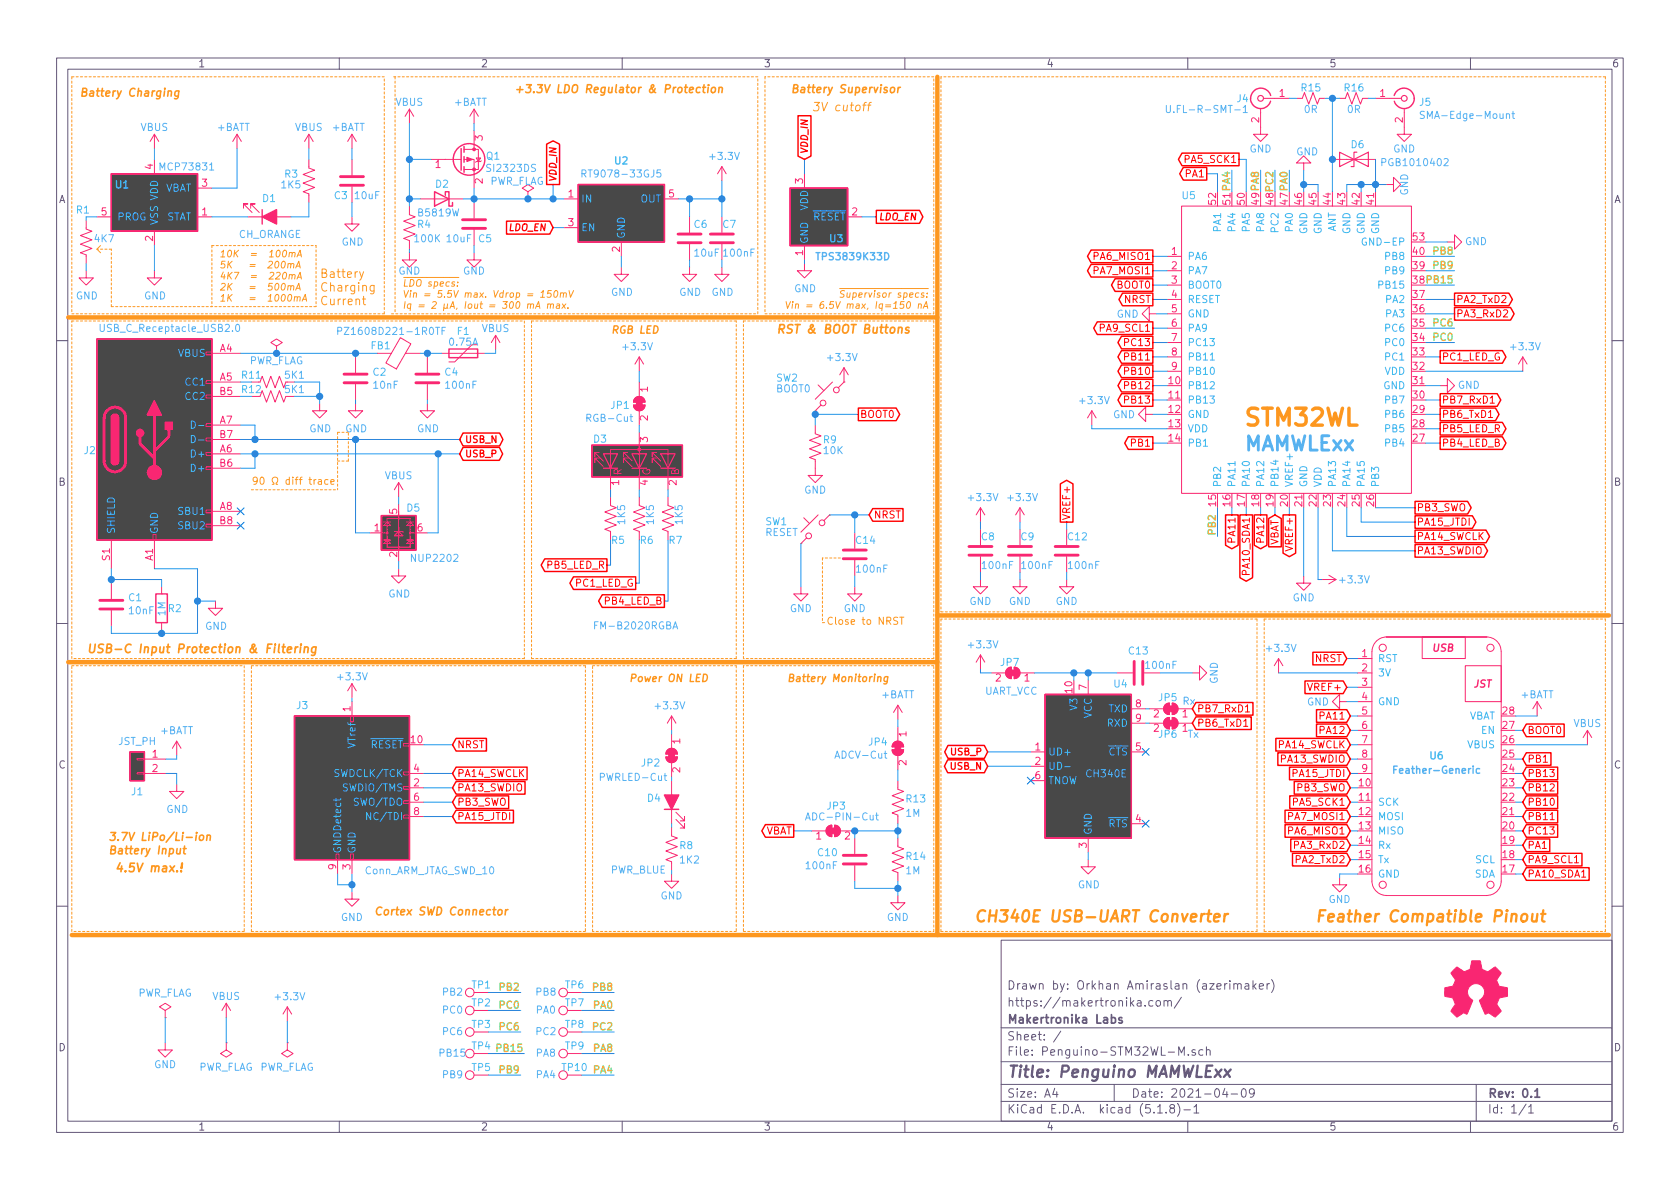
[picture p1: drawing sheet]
<svg xmlns="http://www.w3.org/2000/svg" width="297mm" height="210mm" viewBox="0 0 297 210" stroke-linecap="round" stroke-linejoin="round" font-family="sans-serif">
<defs><g id="words">
<text font-size="4.2" fill="#fd971f" x="219.7" y="75.3">STM32WL</text>
<text font-size="3.5" fill="#56b2ef" x="219.8" y="79.7">MAMWLExx</text>
<g font-size="2.8" fill="#fd971f">
<text x="172.1" y="163.1">CH340E USB-UART Converter</text>
<text x="232.4" y="163.1">Feather Compatible Pinout</text>
</g>
<text font-size="2.8" fill="#635778" x="178" y="190.5">Title: Penguino MAMWLExx</text>
<g font-size="2.1" fill="#fd971f">
<text x="143.5" y="19.7">3V cutoff</text>
<text x="56.5" y="49.1">Battery</text>
<text x="56.5" y="51.6">Charging</text>
<text x="56.5" y="54">Current</text>
<text x="137.2" y="59">RST &amp; BOOT Buttons</text>
<text x="15.2" y="115.5">USB-C Input Protection &amp; Filtering</text>
<text x="19.6" y="154.2">4.5V max.!</text>
</g>
<g font-size="2.1" fill="#635778">
<text x="178" y="178">https://makertronika.com/</text>
<text x="178" y="175">Drawn by: Orkhan Amiraslan (azerimaker)</text>
<text x="178" y="184">Sheet: /</text>
<text x="178" y="181">Makertronika Labs</text>
<text x="178" y="186.7">File: Penguino-STM32WL-M.sch</text>
<text x="178" y="196.9">KiCad E.D.A. kicad (5.1.8)-1</text>
<text x="178" y="194.1">Size: A4</text>
<text x="200" y="194.1">Date: 2021-04-09</text>
<text x="263" y="194.1">Rev: 0.1</text>
<text x="263" y="196.9">Id: 1/1</text>
</g>
<g font-size="1.9" fill="#fd971f">
<text x="14" y="17.1">Battery Charging</text>
<text x="90.8" y="16.5">+3.3V LDO Regulator &amp; Protection</text>
<text x="139.7" y="16.5">Battery Supervisor</text>
<text x="19" y="148.7">3.7V LiPo/Li-ion</text>
<text x="19" y="151.1">Battery Input</text>
<text x="66" y="161.9">Cortex SWD Connector</text>
</g>
<g font-size="1.8" fill="#635778">
<text x="35" y="11.9">1</text>
<text x="85" y="11.9">2</text>
<text x="135" y="11.9">3</text>
<text x="185" y="11.9">4</text>
<text x="235" y="11.9">5</text>
<text x="285" y="11.9">6</text>
<text x="10.4" y="35.9">A</text>
<text x="285.4" y="35.9">A</text>
<text x="10.4" y="85.9">B</text>
<text x="285.4" y="85.9">B</text>
<text x="10.4" y="135.9">C</text>
<text x="285.4" y="135.9">C</text>
<text x="10.4" y="185.9">D</text>
<text x="285.4" y="185.9">D</text>
<text x="35" y="199.9">1</text>
<text x="85" y="199.9">2</text>
<text x="135" y="199.9">3</text>
<text x="185" y="199.9">4</text>
<text x="235" y="199.9">5</text>
<text x="285" y="199.9">6</text>
</g>
<g font-size="1.8" fill="#f92672">
<text x="226.2" y="17.1">1</text>
<text x="244" y="17.1">1</text>
<text x="222.6" y="21.7" transform="rotate(-90 222.6 21.7)">2</text>
<text x="248" y="21.7" transform="rotate(-90 248 21.7)">2</text>
<text x="27.1" y="29.9" transform="rotate(-90 27.1 29.9)">4</text>
<text x="77" y="29.7">1</text>
<text x="85.3" y="24.9" transform="rotate(-90 85.3 24.9)">3</text>
<text x="35.7" y="33">3</text>
<text x="85.3" y="32.5" transform="rotate(-90 85.3 32.5)">2</text>
<text x="100.5" y="34.9">1</text>
<text x="118.3" y="34.9">5</text>
<text x="142" y="32.5" transform="rotate(-90 142 32.5)">3</text>
<text x="17.9" y="38.1">5</text>
<text x="35.7" y="38.1">1</text>
<text x="100.5" y="40">3</text>
<text x="150.6" y="38.1">2</text>
<text x="215" y="36.1" transform="rotate(-90 215 36.1)">52</text>
<text x="220.1" y="36.1" transform="rotate(-90 220.1 36.1)">50</text>
<text x="230.3" y="36.1" transform="rotate(-90 230.3 36.1)">46</text>
<text x="232.8" y="36.1" transform="rotate(-90 232.8 36.1)">45</text>
<text x="235.3" y="36.1" transform="rotate(-90 235.3 36.1)">44</text>
<text x="237.9" y="36.1" transform="rotate(-90 237.9 36.1)">43</text>
<text x="240.4" y="36.1" transform="rotate(-90 240.4 36.1)">42</text>
<text x="243" y="36.1" transform="rotate(-90 243 36.1)">41</text>
<text x="27.1" y="42.6" transform="rotate(-90 27.1 42.6)">2</text>
<text x="109.6" y="44.5" transform="rotate(-90 109.6 44.5)">2</text>
<text x="142" y="45.2" transform="rotate(-90 142 45.2)">1</text>
<text x="207.2" y="45.1">1</text>
<text x="207.2" y="47.6">2</text>
<text x="249.9" y="47.6">39</text>
<text x="249.9" y="45.1">40</text>
<text x="249.9" y="42.5">53</text>
<text x="207.2" y="50.2">3</text>
<text x="207.2" y="52.7">4</text>
<text x="249.9" y="52.7">37</text>
<text x="207.2" y="55.2">5</text>
<text x="207.2" y="57.8">6</text>
<text x="249.9" y="57.8">35</text>
<text x="249.9" y="55.2">36</text>
<text x="38.9" y="62.2">A4</text>
<text x="207.2" y="60.3">7</text>
<text x="207.2" y="62.9">8</text>
<text x="207.2" y="65.4">9</text>
<text x="249.9" y="65.4">32</text>
<text x="249.9" y="62.9">33</text>
<text x="249.9" y="60.3">34</text>
<text x="38.9" y="67.3">A5</text>
<text x="38.9" y="69.8">B5</text>
<text x="114.6" y="69.3" transform="rotate(-90 114.6 69.3)">1</text>
<text x="206.7" y="67.9">10</text>
<text x="206.7" y="70.5">11</text>
<text x="249.9" y="70.5">30</text>
<text x="249.9" y="67.9">31</text>
<text x="38.9" y="74.9">A7</text>
<text x="38.9" y="77.5">B7</text>
<text x="114.6" y="74.4" transform="rotate(-90 114.6 74.4)">2</text>
<text x="206.7" y="73">12</text>
<text x="206.7" y="75.6">13</text>
<text x="249.9" y="75.6">28</text>
<text x="249.9" y="73">29</text>
<text x="38.9" y="80">A6</text>
<text x="38.9" y="82.5">B6</text>
<text x="114.6" y="78.2" transform="rotate(-90 114.6 78.2)">3</text>
<text x="206.7" y="78.1">14</text>
<text x="249.9" y="78.1">27</text>
<text x="109.5" y="85.8" transform="rotate(-90 109.5 85.8)">1</text>
<text x="109.9" y="84.1" transform="rotate(-90 109.9 84.1)">R</text>
<text x="114.6" y="85.8" transform="rotate(-90 114.6 85.8)">4</text>
<text x="115" y="84.1" transform="rotate(-90 115 84.1)">G</text>
<text x="119.6" y="85.8" transform="rotate(-90 119.6 85.8)">2</text>
<text x="120.1" y="84.1" transform="rotate(-90 120.1 84.1)">B</text>
<text x="215" y="89.5" transform="rotate(-90 215 89.5)">15</text>
<text x="217.6" y="89.5" transform="rotate(-90 217.6 89.5)">16</text>
<text x="220.1" y="89.5" transform="rotate(-90 220.1 89.5)">17</text>
<text x="222.6" y="89.5" transform="rotate(-90 222.6 89.5)">18</text>
<text x="225.2" y="89.5" transform="rotate(-90 225.2 89.5)">19</text>
<text x="227.7" y="89.5" transform="rotate(-90 227.7 89.5)">20</text>
<text x="230.3" y="89.5" transform="rotate(-90 230.3 89.5)">21</text>
<text x="232.8" y="89.5" transform="rotate(-90 232.8 89.5)">22</text>
<text x="235.3" y="89.5" transform="rotate(-90 235.3 89.5)">23</text>
<text x="237.9" y="89.5" transform="rotate(-90 237.9 89.5)">24</text>
<text x="240.4" y="89.5" transform="rotate(-90 240.4 89.5)">25</text>
<text x="243" y="89.5" transform="rotate(-90 243 89.5)">26</text>
<text x="38.9" y="90.2">A8</text>
<text x="38.9" y="92.7">B8</text>
<text x="66.2" y="94">1</text>
<text x="70.2" y="90.9" transform="rotate(-90 70.2 90.9)">5</text>
<text x="73.8" y="94">6</text>
<text x="19.4" y="99.1" transform="rotate(-90 19.4 99.1)">S1</text>
<text x="27.1" y="99.2" transform="rotate(-90 27.1 99.2)">A1</text>
<text x="70.2" y="98.5" transform="rotate(-90 70.2 98.5)">2</text>
<text x="240.8" y="116.2">1</text>
<text x="240.8" y="118.7">2</text>
<text x="253.4" y="115.2">USB</text>
<text x="62" y="125.8" transform="rotate(-90 62 125.8)">1</text>
<text x="176" y="120.5">2</text>
<text x="181.1" y="120.5">1</text>
<text x="189.6" y="122.5" transform="rotate(-90 189.6 122.5)">10</text>
<text x="192.2" y="122" transform="rotate(-90 192.2 122)">7</text>
<text x="200.8" y="125.1">8</text>
<text x="240.8" y="121.3">3</text>
<text x="240.8" y="123.8">4</text>
<text x="260.6" y="121.6">JST</text>
<text x="72.7" y="131.4">10</text>
<text x="120.3" y="131.5" transform="rotate(-90 120.3 131.5)">1</text>
<text x="160.3" y="130.3" transform="rotate(-90 160.3 130.3)">1</text>
<text x="200.8" y="127.6">9</text>
<text x="204" y="129.4">2</text>
<text x="204" y="126.9">2</text>
<text x="209.1" y="129.4">1</text>
<text x="209.1" y="126.9">1</text>
<text x="240.8" y="126.4">5</text>
<text x="240.8" y="128.9">6</text>
<text x="240.8" y="131.4">7</text>
<text x="265.7" y="131.4">26</text>
<text x="265.7" y="128.9">27</text>
<text x="265.7" y="126.4">28</text>
<text x="26.9" y="134">1</text>
<text x="26.9" y="136.5">2</text>
<text x="73.2" y="136.5">4</text>
<text x="120.3" y="136.6" transform="rotate(-90 120.3 136.6)">2</text>
<text x="160.3" y="135.4" transform="rotate(-90 160.3 135.4)">2</text>
<text x="183" y="132.7">1</text>
<text x="183" y="135.2">2</text>
<text x="183" y="137.8">6</text>
<text x="200.8" y="132.7">5</text>
<text x="240.8" y="134">8</text>
<text x="240.8" y="136.5">9</text>
<text x="265.7" y="136.5">24</text>
<text x="265.7" y="134">25</text>
<text x="73.2" y="139.1">2</text>
<text x="73.2" y="141.6">6</text>
<text x="240.3" y="139.1">10</text>
<text x="240.3" y="141.6">11</text>
<text x="265.7" y="141.6">22</text>
<text x="265.7" y="139.1">23</text>
<text x="73.2" y="144.1">8</text>
<text x="144.3" y="148.5">1</text>
<text x="149.4" y="148.5">2</text>
<text x="192.2" y="150" transform="rotate(-90 192.2 150)">3</text>
<text x="200.8" y="145.4">4</text>
<text x="240.3" y="144.1">12</text>
<text x="240.3" y="146.7">13</text>
<text x="240.3" y="149.2">14</text>
<text x="265.7" y="149.2">19</text>
<text x="265.7" y="146.7">20</text>
<text x="265.7" y="144.1">21</text>
<text x="59.4" y="153.8" transform="rotate(-90 59.4 153.8)">9</text>
<text x="62" y="153.8" transform="rotate(-90 62 153.8)">3</text>
<text x="240.3" y="151.8">15</text>
<text x="240.3" y="154.3">16</text>
<text x="265.7" y="154.3">17</text>
<text x="265.7" y="151.8">18</text>
</g>
<g font-size="1.8" fill="#4cbeef">
<text x="230.1" y="16.2">R15</text>
<text x="237.8" y="16.2">R16</text>
<text x="218.7" y="18.1">J4</text>
<text x="251" y="18.7">J5</text>
<text x="86" y="28.2">Q1</text>
<text x="108.7" y="29.1">U2</text>
<text x="238.9" y="26.2">D6</text>
<text x="20.5" y="33.3">U1</text>
<text x="46.5" y="35.7">D1</text>
<text x="50.4" y="31.4">R3</text>
<text x="59.2" y="35.2">C3</text>
<text x="77" y="33.2">D2</text>
<text x="209.1" y="35.2">U5</text>
<text x="13.5" y="37.8">R1</text>
<text x="73.9" y="40.3">R4</text>
<text x="122.8" y="40.3">C6</text>
<text x="127.8" y="40.3">C7</text>
<text x="84.7" y="42.8">C5</text>
<text x="146.8" y="42.8">U3</text>
<text x="80.9" y="59.2">F1</text>
<text x="65.6" y="61.8">FB1</text>
<text x="66" y="66.4">C2</text>
<text x="78.7" y="66.4">C4</text>
<text x="137.3" y="67.5">SW2</text>
<text x="108.1" y="72.3">JP1</text>
<text x="14.9" y="80.3">J2</text>
<text x="105" y="78.3">D3</text>
<text x="145.6" y="78.4">R9</text>
<text x="72" y="90.5">D5</text>
<text x="135.4" y="92.9">SW1</text>
<text x="173.6" y="95.5">C8</text>
<text x="180.5" y="95.5">C9</text>
<text x="188.9" y="95.5">C12</text>
<text x="108.2" y="96.2">R5</text>
<text x="113.2" y="96.2">R6</text>
<text x="118.3" y="96.2">R7</text>
<text x="151.4" y="96.2">C14</text>
<text x="22.8" y="106.3">C1</text>
<text x="29.8" y="108.2">R2</text>
<text x="177" y="117.8">JP7</text>
<text x="199.6" y="115.7">C13</text>
<text x="52.5" y="125.4">J3</text>
<text x="197" y="121.6">U4</text>
<text x="204.9" y="124">JP5</text>
<text x="153.6" y="131.8">JP4</text>
<text x="204.9" y="130.5">JP6</text>
<text x="113.5" y="135.6">JP2</text>
<text x="252.9" y="134.3">U6</text>
<text x="23.3" y="140.6">J1</text>
<text x="114.5" y="141.8">D4</text>
<text x="146.3" y="143.2">JP3</text>
<text x="160.3" y="141.9">R13</text>
<text x="120.2" y="150.2">R8</text>
<text x="144.7" y="151.4">C10</text>
<text x="160.3" y="152.1">R14</text>
<text x="83.5" y="174.8">TP1</text>
<text x="83.5" y="178">TP2</text>
<text x="100" y="174.8">TP6</text>
<text x="100" y="178">TP7</text>
<text x="83.5" y="185.6">TP4</text>
<text x="83.5" y="181.8">TP3</text>
<text x="100" y="185.6">TP9</text>
<text x="100" y="181.8">TP8</text>
<text x="83.5" y="189.4">TP5</text>
<text x="99.5" y="189.4">TP10</text>
</g>
<g font-size="1.8" fill="#56b2ef">
<text x="24.9" y="23.2">VBUS</text>
<text x="38.4" y="23.2">+BATT</text>
<text x="52.2" y="23.2">VBUS</text>
<text x="58.7" y="23.2">+BATT</text>
<text x="70" y="18.7">VBUS</text>
<text x="80.3" y="18.7">+BATT</text>
<text x="207.5" y="20">U.FL-R-SMT-1</text>
<text x="230.7" y="20">0R</text>
<text x="238.3" y="20">0R</text>
<text x="252" y="21">SMA-Edge-Mount</text>
<text x="125.7" y="28.3">+3.3V</text>
<text x="220.9" y="27">GND</text>
<text x="229.2" y="27.5">GND</text>
<text x="244.8" y="29.4">PGB1010402</text>
<text x="246.3" y="27">GND</text>
<text x="28.6" y="30.1">MCP73831</text>
<text x="49.8" y="33.3">1K5</text>
<text x="62.8" y="35.2">10uF</text>
<text x="86.4" y="30.4">SI2323DS</text>
<text x="86.5" y="32.7">PWR_FLAG</text>
<text x="103.8" y="31.4">RT9078-33GJ5</text>
<text x="249" y="34.6" transform="rotate(-90 249 34.6)">GND</text>
<text x="74.1" y="38.3">B5819W</text>
<text x="16.8" y="42.8">4K7</text>
<text x="42.1" y="42.1">CH_ORANGE</text>
<text x="60.4" y="43.4">GND</text>
<text x="73.4" y="42.8">100K</text>
<text x="79.1" y="42.8">10uF</text>
<text x="122.9" y="45.4">10uF</text>
<text x="128.1" y="45.4">100nF</text>
<text x="144.8" y="46">TPS3839K33D</text>
<text x="259" y="43.4">GND</text>
<text x="13.4" y="53">GND</text>
<text x="25.5" y="53">GND</text>
<text x="81.9" y="48.6">GND</text>
<text x="108" y="52.3">GND</text>
<text x="120.1" y="52.3">GND</text>
<text x="125.8" y="52.3">GND</text>
<text x="140.4" y="51.7">GND</text>
<text x="18.3" y="58.7">USB_C_Receptacle_USB2.0</text>
<text x="61" y="59.2">PZ1608D221-1R0TF</text>
<text x="85.2" y="58.7">VBUS</text>
<text x="197.4" y="56.2">GND</text>
<text x="43.9" y="64.4">PWR_FLAG</text>
<text x="79.6" y="61.1">0.75A</text>
<text x="110.3" y="61.9">+3.3V</text>
<text x="146.5" y="63.8">+3.3V</text>
<text x="267.3" y="61.9">+3.3V</text>
<text x="50.4" y="67">5K1</text>
<text x="50.4" y="69.5">5K1</text>
<text x="66.1" y="68.8">10nF</text>
<text x="78.9" y="68.8">100nF</text>
<text x="137.2" y="69.4">BOOT0</text>
<text x="191.1" y="71.5">+3.3V</text>
<text x="257.8" y="68.8">GND</text>
<text x="54.7" y="76.4">GND</text>
<text x="61" y="76.4">GND</text>
<text x="73.7" y="76.4">GND</text>
<text x="104" y="74.6">RGB-Cut</text>
<text x="196.8" y="74">GND</text>
<text x="145.7" y="80.3">10K</text>
<text x="68" y="84.8">VBUS</text>
<text x="142.2" y="87.3">GND</text>
<text x="171.4" y="88.6">+3.3V</text>
<text x="178.4" y="88.6">+3.3V</text>
<text x="110.5" y="92.7" transform="rotate(-90 110.5 92.7)">1K5</text>
<text x="115.6" y="92.7" transform="rotate(-90 115.6 92.7)">1K5</text>
<text x="120.7" y="92.7" transform="rotate(-90 120.7 92.7)">1K5</text>
<text x="135.3" y="94.8">RESET</text>
<text x="73" y="99.4">NUP2202</text>
<text x="151.6" y="101.3">100nF</text>
<text x="173.8" y="100.6">100nF</text>
<text x="180.8" y="100.6">100nF</text>
<text x="189.1" y="100.6">100nF</text>
<text x="68.7" y="105.7">GND</text>
<text x="171.4" y="107">GND</text>
<text x="178.4" y="107">GND</text>
<text x="186.6" y="107">GND</text>
<text x="228.5" y="106.3">GND</text>
<text x="237.1" y="103.2">+3.3V</text>
<text x="22.9" y="108.6">10nF</text>
<text x="29.3" y="108.9" transform="rotate(-90 29.3 108.9)">1M</text>
<text x="36.3" y="111.4">GND</text>
<text x="105.6" y="111.3">FM-B2020RGBA</text>
<text x="139.6" y="108.2">GND</text>
<text x="149.2" y="108.2">GND</text>
<text x="171.4" y="114.6">+3.3V</text>
<text x="202.7" y="118.3">100nF</text>
<text x="224.1" y="115.3">+3.3V</text>
<text x="59.9" y="120.3">+3.3V</text>
<text x="116" y="125.4">+3.3V</text>
<text x="155.9" y="123.5">+BATT</text>
<text x="174" y="122.9">UART_VCC</text>
<text x="209.1" y="124.6">Rx</text>
<text x="215.3" y="120.9" transform="rotate(-90 215.3 120.9)">GND</text>
<text x="231.1" y="124.8">GND</text>
<text x="268.9" y="123.5">+BATT</text>
<text x="20.9" y="131.7">JST_PH</text>
<text x="28.4" y="129.8">+BATT</text>
<text x="210" y="130.5">Tx</text>
<text x="278.2" y="128.6">VBUS</text>
<text x="148" y="134.2">ADCV-Cut</text>
<text x="192.3" y="137.5">CH340E</text>
<text x="247.2" y="136.8">Feather-Generic</text>
<text x="29.4" y="143.8">GND</text>
<text x="106.3" y="138.1">PWRLED-Cut</text>
<text x="143.4" y="145.1">ADC-PIN-Cut</text>
<text x="160.2" y="144.4">1M</text>
<text x="64.4" y="154.6">Conn_ARM_JTAG_SWD_10</text>
<text x="107.9" y="154.5">PWR_BLUE</text>
<text x="120.3" y="152.7">1K2</text>
<text x="142.7" y="153.7">100nF</text>
<text x="160.2" y="154.6">1M</text>
<text x="116.8" y="159">GND</text>
<text x="190.6" y="157.1">GND</text>
<text x="234.9" y="159.7">GND</text>
<text x="60.3" y="162.9">GND</text>
<text x="156.8" y="162.9">GND</text>
<text x="24.3" y="176.2">PWR_FLAG</text>
<text x="37.6" y="176.8">VBUS</text>
<text x="48.8" y="176.9">+3.3V</text>
<text x="78.3" y="176.1">PB2</text>
<text x="78.3" y="179.2">PC0</text>
<text x="94.8" y="176.1">PB8</text>
<text x="94.8" y="179.2">PA0</text>
<text x="78.3" y="183.1">PC6</text>
<text x="94.8" y="183.1">PC2</text>
<text x="27.3" y="188.9">GND</text>
<text x="35" y="189.4">PWR_FLAG PWR_FLAG</text>
<text x="77.8" y="186.9">PB15</text>
<text x="78.3" y="190.7">PB9</text>
<text x="94.8" y="190.7">PA4</text>
<text x="94.8" y="186.9">PA8</text>
</g>
<g font-size="1.8" fill="#f00">
<text x="209.7" y="28.8">PA5_SCK1</text>
<text x="209.7" y="31.4">PA1</text>
<text x="193.6" y="46">PA6_MISO1</text>
<text x="193.6" y="48.5">PA7_MOSI1</text>
<text x="197.5" y="51">BOOT0</text>
<text x="198.8" y="53.6">NRST</text>
<text x="257.4" y="53.6">PA2_TxD2</text>
<text x="194.6" y="58.7">PA9_SCL1</text>
<text x="257.4" y="56.1">PA3_RxD2</text>
<text x="199.2" y="61.2">PC13</text>
<text x="199.2" y="63.7">PB11</text>
<text x="254.9" y="63.7">PC1_LED_G</text>
<text x="199.2" y="68.8">PB12</text>
<text x="199.2" y="71.4">PB13</text>
<text x="199.2" y="66.3">PB10</text>
<text x="254.9" y="71.4">PB7_RxD1</text>
<text x="152" y="73.9">BOOT0</text>
<text x="254.9" y="76.4">PB5_LED_R</text>
<text x="254.9" y="73.9">PB6_TxD1</text>
<text x="200.2" y="79">PB1</text>
<text x="254.9" y="79">PB4_LED_B</text>
<text x="154.5" y="91.7">NRST</text>
<text x="189.2" y="92.1" transform="rotate(-90 189.2 92.1)">VREF+</text>
<text x="218.4" y="95.7" transform="rotate(-90 218.4 95.7)">PA11</text>
<text x="223.5" y="95.7" transform="rotate(-90 223.5 95.7)">PA12</text>
<text x="250.4" y="95.5">PA14_SWCLK</text>
<text x="250.4" y="93">PA15_JTDI</text>
<text x="250.4" y="90.4">PB3_SWO</text>
<text x="96.9" y="100.6">PB5_LED_R</text>
<text x="221" y="101.4" transform="rotate(-90 221 101.4)">PA10_SDA1</text>
<text x="226.1" y="96.7" transform="rotate(-90 226.1 96.7)">VBAT</text>
<text x="228.6" y="97" transform="rotate(-90 228.6 97)">VREF+</text>
<text x="250.4" y="98">PA13_SWDIO</text>
<text x="101.8" y="103.8">PC1_LED_G</text>
<text x="107" y="106.9">PB4_LED_B</text>
<text x="232.5" y="117.1">NRST</text>
<text x="211.6" y="126">PB7_RxD1</text>
<text x="231.6" y="122.2">VREF+</text>
<text x="211.6" y="128.5">PB6_TxD1</text>
<text x="233.6" y="127.2">PA11</text>
<text x="233.6" y="129.8">PA12</text>
<text x="270" y="129.8">BOOT0</text>
<text x="80.8" y="132.3">NRST</text>
<text x="80.8" y="137.4">PA14_SWCLK</text>
<text x="226.1" y="132.3">PA14_SWCLK</text>
<text x="226.6" y="134.9">PA13_SWDIO</text>
<text x="228.7" y="137.4">PA15_JTDI</text>
<text x="270" y="134.9">PB1</text>
<text x="270" y="137.4">PB13</text>
<text x="80.8" y="142.5">PB3_SWO</text>
<text x="80.8" y="139.9">PA13_SWDIO</text>
<text x="228.8" y="142.5">PA5_SCK1</text>
<text x="229.3" y="139.9">PB3_SWO</text>
<text x="270" y="142.5">PB10</text>
<text x="270" y="139.9">PB12</text>
<text x="80.8" y="145">PA15_JTDI</text>
<text x="135.3" y="147.6">VBAT</text>
<text x="228" y="147.6">PA6_MISO1</text>
<text x="228" y="145">PA7_MOSI1</text>
<text x="270" y="147.6">PC13</text>
<text x="270" y="145">PB11</text>
<text x="229" y="150.1">PA3_RxD2</text>
<text x="229.2" y="152.6">PA2_TxD2</text>
<text x="270" y="155.2">PA10_SDA1</text>
<text x="270" y="152.6">PA9_SCL1</text>
<text x="270" y="150.1">PA1</text>
</g>
<g font-size="1.8" fill="#3cbeef">
<text x="29.1" y="33.9">VBAT</text>
<text x="102.7" y="35.8">IN</text>
<text x="113.2" y="35.8">OUT</text>
<text x="20.7" y="39">PROG</text>
<text x="27.9" y="39.9" transform="rotate(-90 27.9 39.9)">VSS VDD</text>
<text x="29.3" y="39">STAT</text>
<text x="102.7" y="40.9">EN</text>
<text x="142.9" y="37.3" transform="rotate(-90 142.9 37.3)">VDD</text>
<text x="143.7" y="39">RESET</text>
<text x="215.9" y="40.9" transform="rotate(-90 215.9 40.9)">PA1</text>
<text x="218.4" y="40.9" transform="rotate(-90 218.4 40.9)">PA4</text>
<text x="221" y="40.9" transform="rotate(-90 221 40.9)">PA5</text>
<text x="223.5" y="40.9" transform="rotate(-90 223.5 40.9)">PA8</text>
<text x="226.1" y="40.9" transform="rotate(-90 226.1 40.9)">PC2</text>
<text x="228.6" y="40.9" transform="rotate(-90 228.6 40.9)">PA0</text>
<text x="231.1" y="41.4" transform="rotate(-90 231.1 41.4)">GND</text>
<text x="233.7" y="41.4" transform="rotate(-90 233.7 41.4)">GND</text>
<text x="236.2" y="41.1" transform="rotate(-90 236.2 41.1)">ANT</text>
<text x="238.8" y="41.4" transform="rotate(-90 238.8 41.4)">GND</text>
<text x="241.3" y="41.4" transform="rotate(-90 241.3 41.4)">GND</text>
<text x="243.8" y="41.4" transform="rotate(-90 243.8 41.4)">GND</text>
<text x="110.5" y="42.3" transform="rotate(-90 110.5 42.3)">GND</text>
<text x="142.9" y="43.2" transform="rotate(-90 142.9 43.2)">GND</text>
<text x="209.9" y="46">PA6</text>
<text x="241.7" y="43.4">GND-EP</text>
<text x="245.1" y="46">PB8</text>
<text x="209.9" y="48.5">PA7</text>
<text x="209.9" y="51">BOOT0</text>
<text x="209.9" y="53.6">RESET</text>
<text x="244.1" y="51">PB15</text>
<text x="245.1" y="53.6">PA2</text>
<text x="245.1" y="48.5">PB9</text>
<text x="209.9" y="56.1">GND</text>
<text x="209.9" y="58.7">PA9</text>
<text x="245.1" y="58.7">PC6</text>
<text x="245.1" y="56.1">PA3</text>
<text x="31.5" y="63.1">VBUS</text>
<text x="209.9" y="61.2">PC13</text>
<text x="209.9" y="63.7">PB11</text>
<text x="245.1" y="63.7">PC1</text>
<text x="245.1" y="61.2">PC0</text>
<text x="32.9" y="68.2">CC1</text>
<text x="32.9" y="70.7">CC2</text>
<text x="209.9" y="68.8">PB12</text>
<text x="209.9" y="71.4">PB13</text>
<text x="209.9" y="66.3">PB10</text>
<text x="244.6" y="68.8">GND</text>
<text x="244.8" y="66.3">VDD</text>
<text x="245.1" y="71.4">PB7</text>
<text x="209.9" y="73.9">GND</text>
<text x="209.9" y="76.4">VDD</text>
<text x="245.1" y="76.4">PB5</text>
<text x="245.1" y="73.9">PB6</text>
<text x="34.1" y="80.9">D+</text>
<text x="34.1" y="83.4">D+</text>
<text x="209.9" y="79">PB1</text>
<text x="245.1" y="79">PB4</text>
<text x="215.9" y="86.2" transform="rotate(-90 215.9 86.2)">PB2</text>
<text x="218.4" y="86.2" transform="rotate(-90 218.4 86.2)">PA11</text>
<text x="221" y="86.2" transform="rotate(-90 221 86.2)">PA10</text>
<text x="223.5" y="86.2" transform="rotate(-90 223.5 86.2)">PA12</text>
<text x="226.1" y="86.2" transform="rotate(-90 226.1 86.2)">PB14</text>
<text x="228.6" y="86.2" transform="rotate(-90 228.6 86.2)">VREF+</text>
<text x="231.1" y="86.2" transform="rotate(-90 231.1 86.2)">GND</text>
<text x="233.7" y="86.2" transform="rotate(-90 233.7 86.2)">VDD</text>
<text x="236.2" y="86.2" transform="rotate(-90 236.2 86.2)">PA13</text>
<text x="238.8" y="86.2" transform="rotate(-90 238.8 86.2)">PA14</text>
<text x="241.3" y="86.2" transform="rotate(-90 241.3 86.2)">PA15</text>
<text x="243.8" y="86.2" transform="rotate(-90 243.8 86.2)">PB3</text>
<text x="20.3" y="94.5" transform="rotate(-90 20.3 94.5)">SHIELD</text>
<text x="27.9" y="94.5" transform="rotate(-90 27.9 94.5)">GND</text>
<text x="31.7" y="91.1">SBU1</text>
<text x="31.7" y="93.6">SBU2</text>
<text x="243.6" y="117.1">RST</text>
<text x="243.6" y="119.6">3V</text>
<text x="190.5" y="125.5" transform="rotate(-90 190.5 125.5)">V3</text>
<text x="196" y="126">TXD</text>
<text x="243.6" y="124.7">GND</text>
<text x="193" y="127" transform="rotate(-90 193 127)">VCC</text>
<text x="195.8" y="128.5">RXD</text>
<text x="259.6" y="127.2">VBAT</text>
<text x="262" y="129.8">EN</text>
<text x="59.5" y="137.4">SWDCLK/TCK</text>
<text x="62.9" y="132.2" transform="rotate(-90 62.9 132.2)">VTref</text>
<text x="65.5" y="132.3">RESET</text>
<text x="185.3" y="133.6">UD+</text>
<text x="185.3" y="136.1">UD-</text>
<text x="196" y="133.6">CTS</text>
<text x="259.5" y="132.3">VBUS</text>
<text x="61.2" y="139.9">SWDIO/TMS</text>
<text x="62.9" y="142.5">SWO/TDO</text>
<text x="185.3" y="138.7">TNOW</text>
<text x="243.6" y="142.5">SCK</text>
<text x="65.5" y="145">NC/TDI</text>
<text x="193" y="147.7" transform="rotate(-90 193 147.7)">GND</text>
<text x="196" y="146.3">RTS</text>
<text x="243.6" y="145">MOSI</text>
<text x="243.6" y="147.6">MISO</text>
<text x="60.3" y="151" transform="rotate(-90 60.3 151)">GNDDetect</text>
<text x="62.9" y="151" transform="rotate(-90 62.9 151)">GND</text>
<text x="243.6" y="150.1">Rx</text>
<text x="243.6" y="152.6">Tx</text>
<text x="243.6" y="155.2">GND</text>
<text x="260.7" y="155.2">SDA</text>
<text x="260.9" y="152.6">SCL</text>
</g>
<g font-size="1.8" fill="#87f80f">
<text x="217.6" y="36.1" transform="rotate(-90 217.6 36.1)">51 PA4</text>
<text x="222.6" y="36.1" transform="rotate(-90 222.6 36.1)">49 PA8</text>
<text x="225.2" y="36.1" transform="rotate(-90 225.2 36.1)">48 PC2</text>
<text x="227.7" y="36.1" transform="rotate(-90 227.7 36.1)">47 PA0</text>
<text x="253.7" y="47.6">PB9</text>
<text x="253.7" y="45">PB8</text>
<text x="249.9" y="50.2">38 PB15</text>
<text x="253.7" y="57.7">PC6</text>
<text x="253.7" y="60.3">PC0</text>
<text x="215" y="94.9" transform="rotate(-90 215 94.9)">PB2</text>
<text x="88.6" y="178.4">PC0</text>
<text x="88.6" y="175.2">PB2</text>
<text x="105.2" y="178.4">PA0</text>
<text x="105.2" y="175.2">PB8</text>
<text x="88.3" y="186">PB15</text>
<text x="88.6" y="182.2">PC6</text>
<text x="105.2" y="186">PA8</text>
<text x="105.2" y="182.2">PC2</text>
<text x="88.6" y="189.8">PB9</text>
<text x="105.2" y="189.8">PA4</text>
</g>
<g font-size="1.8" fill="#fd971f">
<text x="70.4" y="48.6">GND</text>
<text x="107.9" y="59">RGB LED</text>
<text x="44.4" y="85.7">90 diff trace</text>
<text x="147.7" y="110.5">Close to NRST</text>
<text x="111.1" y="120.6">Power ON LED</text>
<text x="139.1" y="120.6">Battery Monitoring</text>
</g>
<g font-size="1.8" fill="#208fff">
<text x="42.8" y="67">R11</text>
<text x="42.8" y="69.5">R12</text>
</g>
<g font-size="1.7" fill="#f00">
<text x="142.8" y="27.4" transform="rotate(-90 142.8 27.4)">VDD_IN</text>
<text x="98.4" y="32.3" transform="rotate(-90 98.4 32.3)">VDD_IN</text>
<text x="90.2" y="40.8">LDO_EN</text>
<text x="155.3" y="38.9">LDO_EN</text>
<text x="82.1" y="78.3">USB_N</text>
<text x="82.1" y="80.8">USB_P</text>
<text x="168.2" y="136.1">USB_N</text>
<text x="168.3" y="133.5">USB_P</text>
</g>
<g font-size="1.7" fill="#fd971f">
<text x="38.7" y="45.5">10K = 100mA</text>
<text x="38.7" y="47.5">5K = 200mA</text>
<text x="38.7" y="49.4">4K7 = 220mA</text>
<text x="38.7" y="51.4">2K = 500mA</text>
<text x="38.7" y="53.3">1K = 1000mA</text>
<text x="71.1" y="50.7">LDO specs:</text>
<text x="71.1" y="52.6">Vin = 5.5V max. Vdrop = 150mV</text>
<text x="150" y="52.6">Supervisor specs:</text>
<text x="71.1" y="54.6">Iq = 2 A, Iout = 300 mA max.</text>
<text x="143.9" y="54.6">Vin = 6.5V max, Iq=150 nA</text>
</g>
</g></defs>
<g fill="none" stroke="#635778" stroke-width=".18">
<path d="M10 10.3h277v189.9h-277zM12 12.2h273v186.1h-273zM60 10.3v1.9M110 10.3v1.9M160 10.3v1.9M210 10.3v1.9M260 10.3v1.9M10 60.2h2M285 60.2h2M10 110.3h2M285 110.3h2M10 160.2h2"/>
<path d="M177 166.3h108v32h-108zM202.5 177.8v.1M203.8 177l-.4-.1-.3 .3 .1 .6 .2 .1 .4-.1M204.5 177.1l.2-.2 .4 .2 .1 .5-.1 .2-.4 .1-.2-.1zM205.8 177.1l.1-.1a.37 .37 0 0 1 .6 .1v.8M205.8 176.9v1M206.5 177.1l.2-.2 .3 .1 .1 .9M208.9 176.3l-1.3 2M218.2 174.1v-.1a.37 .37 0 0 1 .6 .1v.8M218.2 173.9v1M218.8 174.1l.2-.2 .4 .1 .1 .9M220.2 174h.6v.9"/>
<path d="M220.8 174.3l-.5 .1-.2 .2 .2 .3 .5-.1M221.5 173.4v1.5M221.7 174.4l.4 .5M222.1 173.9l-.6 .6M222.7 174.4l.7-.1-.1-.3-.4-.1-.2 .2v.7h.6M224 173.9v1M224.5 173.9l-.3 .1-.2 .2M224.8 173.2a1.71 1.71 0 0 1 0 2.3M285 160.2h2M60 198.3v1.9M110 198.3v1.9M160 198.3v1.9"/>
<path d="M177 194.8h108M177 191.8h108M177 187.8h108M177 181.8h108M186.5 192.5l-.4 1h1M186.8 193v1M187.6 182.3l-1.3 2M197 191.8v3M204.7 196.8h.8M206.2 196.7v.1M207.1 196l-.3-.3 .2-.3a.48 .48 0 0 1 .6 .1l-.1 .4a.52 .52 0 0 0-.6 .2 .52 .52 0 0 0 .1 .6l.4 .1 .2-.1 .1-.4-.3-.3M208.2 195.1a1.71 1.71 0 0 1 0 2.3"/>
<path d="M208.4 186.6v-1.5l.5 1.1 .5-1.1v1.5M209.3 196.3h1.2M210 198.3v1.9M210.1 186.5v.1M211.1 195.8l.4-.5v1.5M211.1 196.8h.9M211.3 185.7a.37 .37 0 0 0-.6 .1l.1 .2 .5 .2 .1 .1-.2 .3-.5-.1M212.7 185.7l-.5-.1-.2 .3v.6l.2 .1 .5-.1M213.3 185.7h.1a.37 .37 0 0 1 .6 .1v.8M213.3 185.1v1.5M216.6 192.5l-.4 1h.9M216.9 193v1"/>
<path d="M217.7 193.5h1.1M219.6 192.7l.4-.2a.94 .94 0 0 1 0 1.5 .82 .82 0 0 1-.4-1.3zM221.8 193.2l-.3 .3h-.3l-.3-.3v-.4l.2-.2 .4-.1 .2 .2a1.13 1.13 0 0 1-.2 1.2l-.4 .1M260 198.3v1.9M261 191.8v6.5M269.8 195.2l-1.2 2M270.3 195.8l.4-.5v1.5M270.3 196.8h.8"/>
</g>
<path d="M196.5 180l.5-.1 .2 .3v.6l-.2 .1-.5-.1M198.4 180l-.4-.1-.2 .2 .1 .3 .5 .1v.3h-.6M271.4 193l.4-.5v1.5M271.4 194h.8" fill="none" stroke="#635778" stroke-width=".3"/>
<path d="M216.6 189.1l.8 1.3M217.6 189.1l-1.2 1.3" fill="none" stroke="#635778" stroke-width=".41"/>
<g fill="#484848" stroke="#484848" stroke-width=".18">
<path d="M184.8 122.8h15.2v25.4h-15.2z"/>
<path d="M102.2 32.6h15.3v10.2h-15.3z"/>
<path d="M104.6 78.7h16v5.6h-16z"/>
<path d="M19.7 30.7h15.2v10.2h-15.2z"/>
<path d="M139.7 33.3h10.2v10.1h-10.2z"/>
<path d="M52.1 126.6h20.3v25.4h-20.3z"/>
<path d="M245.1 112.6h17.8z"/>
<path d="M17.1 59.9h20.4v35.6h-20.4z"/>
<path d="M67.4 91.2h6.1v6.1h-6.1z"/>
<path d="M23 133h2.5v5h-2.5z"/>
</g>
<g fill="none" stroke="#f92672" stroke-width=".25">
<path d="M221.1 17.4a1.8 1.8 0 0 0 1.6 1.8 1.8 1.8 0 0 0 1.9-1.3M224.7 16.9a1.8 1.8 0 0 0-2-1.3 1.8 1.8 0 0 0-1.6 1.8M246.5 16.9a1.8 1.8 0 0 1 2.7-1 1.8 1.8 0 0 1 .1 2.9 1.8 1.8 0 0 1-2.8-.9M19.7 30.7h15.2v10.2h-15.2zM46.4 37.1v2.5M76.8 33.9l2.6 1.3-2.6 1.2zM78.7 34.5v-.6h.7v2.5h.6v-.6M81.5 26.3v3.8M82 25.9v1M82 27.7v1M82 29.5v1M102.2 32.6h15.3v10.2h-15.3z"/>
<path d="M139.7 33.3h10.2v10.1h-10.2zM17.1 59.9h20.4v35.6h-20.4zM19.7 73.9a.63 .63 0 0 1 .6-.6 .63 .63 0 0 1 .7 .6M79.4 61.7h5.1v1.5h-5.1zM104.6 78.7h16v5.6h-16zM19.7 81.5a.63 .63 0 0 0 .6 .7 .63 .63 0 0 0 .7-.7M67.4 91.2h6.1v6.1h-6.1zM27.6 105h2v5.1h-2zM23 133h2.5v5h-2.5zM52.1 126.6h20.3v25.4h-20.3zM184.8 122.8h15.2v25.4h-15.2zM117.5 143.1h2.5"/>
<circle cx="82.9" cy="28.2" r="2.79"/>
</g>
<g fill="none" stroke="#f92672" stroke-width=".18">
<path d="M72.4 19.3v2.5M72.4 19.3l-.8 1.3M72.4 19.3l.8 1.3M83.8 19.3l-.7 1.3M83.8 19.3v2.5M83.8 19.3l.8 1.3M222.9 19.2v4.5h1.3l-1.3 1.3-1.3-1.3h1.3M223.4 17.4h4.6M229.2 17.4h1.1l.3-1 .8 2 .8-2 .7 2 .4-1h1M236.9 17.4h1l.4-1 .7 2 .8-2 .7 2 .4-1h1M243.2 17.4h4.6M248.3 19.2v4.5h1.3l-1.3 1.3-1.3-1.3h1.3"/>
<path d="M15.2 39v1.5l1.1 .4-2.1 .8 2.1 .7-2.1 .8 2.1 .7-2.1 .8 1 .4v1.5M17.1 38.3h2.6M27.3 23.7v2.6M27.3 28.2v2.5M27.3 23.7l-.8 1.3M27.3 23.7l.8 1.3M34.9 38.3h2.6M34.9 33.3h2.6M41.9 23.7l-.8 1.3M41.9 23.7v2.6M41.9 23.7l.8 1.3M43.1 36.8v-.7h.7h-.7l1.5 1.5"/>
<path d="M43.8 38.3h7.6M44.3 36.8v-.7h.8h-.8l1.5 1.5M54.6 28.2v1.5l1 .4-2 .8 2 .7-2 .8 2 .7-2 .8 1 .4v1.5M54.6 23.7l-.8 1.3M54.6 23.7v2.6M54.6 23.7l.8 1.3M62.2 38.3v1.3h1.3l-1.3 1.3-1.2-1.3h1.2M62.2 23.7l-.7 1.3M62.2 23.7v2.6M62.2 28.2v2.8M62.2 33v2.8M62.2 23.7l.8 1.3"/>
<path d="M72.4 36.4v1.6l1 .3-2 .8 2 .8-2 .7 2 .8-2 .8 1 .3v1.6M74.3 35.2h7.6M76.2 28.2h5.3M82 28.2h1.8v5.1M82 26.4h2.6v3.6h-2.6M83.8 23.1v3.3M83.8 35.8v2.8M84.2 27.9h.8l-.4 .7zM85.1 28.4l-.1 .2h-.8l-.1 .1M93.3 33.9l1.1-.6-1.1-.7-1 .7 1 .6v1.3M93.3 35.2h.1M99.7 35.2h2.5"/>
<path d="M117.5 35.2h2.5M121.9 38.3v2.8M127.6 29.5l-.7 1.2M127.6 29.5v2.5M127.6 38.3v2.8M127.6 29.5l.8 1.2M142.2 30.7v2.6M149.9 38.3h2.5M208.9 36.4h40.7v50.8h-40.7zM230.5 28.8h1.3l-1.3-1.2-1.3 1.2h1.3v1.3M235.6 28.2h7.6M245.1 32.6h1.3v-1.2l1.2 1.2-1.2 1.3v-1.3"/>
<path d="M15.2 47.9v1.2h1.3l-1.3 1.3-1.2-1.3h1.2M27.3 47.9v1.2h1.3l-1.3 1.3-1.3-1.3h1.3M27.3 40.9v2.5M70.8 59.7l1.8 1.1-2.5 4.4-1.9-1zM72.4 44.7v1.3h1.3l-1.3 1.2-1.3-1.2h1.3M83.8 44.7v1.3h1.3l-1.3 1.2-1.3-1.2h1.3M83.8 40.6v2.8M87.6 59.3l-.7 1.3M87.6 59.3v2.5M87.6 59.3l.8 1.3M99.7 40.3h2.5M109.9 47.2v1.3h1.2l-1.2 1.3-1.3-1.3h1.3"/>
<path d="M109.9 42.8v2.5M121.9 47.2v1.3h1.3l-1.3 1.3-1.3-1.3h1.3M121.9 43.2v2.8M127.6 47.2v1.3h1.3l-1.3 1.3-1.2-1.3h1.2M127.6 43.2v2.8M142.2 46.6v1.3h1.3l-1.3 1.2-1.2-1.2h1.2M142.2 43.4v2.6M203.2 55.5v-1.3l-1.3 1.3 1.3 1.3v-1.3h1.3M206.4 45.3h2.5M206.4 47.9h2.5M206.4 50.4h2.5M206.4 53h2.5"/>
<path d="M206.4 55.5h2.5M206.4 58h2.5M255.9 42.8h1.3v-1.3l1.2 1.3-1.2 1.3v-1.3M36.4 77.5h1.1v.5h-1.1zM36.4 74.9h1.1v.5h-1.1zM36.4 69.8h1.1v.6h-1.1zM36.4 67.3h1.1v.5h-1.1zM36.4 62.2h1.1v.5h-1.1zM37.5 62.5h5M37.5 67.6h5M37.5 75.2h5M37.5 70.1h5"/>
<path d="M37.5 77.7h5M46 67.6l.4-1.1 .7 2.1 .8-2.1 .7 2.1 .8-2.1 .8 2.1 .3-1M46 70.1l.4-1 .7 2 .8-2 .7 2 .8-2 .8 2 .3-1M48.9 61.2l1-.6-1-.7-1 .7 1 .6v1.3M48.9 62.5h.1M56.5 71.4v1.2h1.3l-1.3 1.3-1.3-1.3h1.3M62.9 71.4v1.2h1.2l-1.2 1.3-1.3-1.3h1.3M62.9 63.1v2.8M62.9 67.9v2.8M66.7 62.5h2.5M71.7 62.5h2.6M75.6 71.4v1.2h1.2l-1.2 1.3-1.3-1.3h1.3"/>
<path d="M75.6 63.1v2.8M75.6 67.9v2.8M78.1 62.5h7.6M84.5 61h-1.1l-3 3h-1M112 71.6h2a1.02 1.02 0 0 1-1 1 1.02 1.02 0 0 1-1-1zM112.2 70.5a1.02 1.02 0 0 1 1.2-.4 1.02 1.02 0 0 1 .6 1h-2zM113 63.1l.8 1.3M113 63.1v2.6M113 67.6v2.5M113 72.6v2.6M113 76.4v10.2M113 63.1l-.7 1.3"/>
<path d="M144.1 72.6h.1M144.1 75.2v1.5l1.1 .4-2.1 .7 2.1 .8-2.1 .8 2.1 .7-2.1 .8 1 .4v2.8h1.3l-1.3 1.2-1.2-1.2h1.2M144.7 68.1l1 1M145.2 71.6l-1.1 1M147.2 67.6l-3.1 3M149.2 67.6l-1 1M149.2 67.6h.1M149.2 65l.8 1.3M149.2 65v2.6M149.2 65l-.7 1.3M193 72.6l-.7 1.3M193 72.6v2.6"/>
<path d="M193 72.6l.8 1.3M202.6 73.3v-1.3l-1.3 1.3 1.3 1.2v-1.2h1.2M206.4 60.6h2.5M206.4 63.1h2.5M206.4 65.7h2.5M254.6 68.2h1.3v-1.3l1.3 1.3-1.3 1.3v-1.3M269.2 63.1l-.7 1.3M269.2 63.1v2.6M269.2 63.1l.8 1.3M19.7 95.5v5.1M27.1 94.5h.5v1h-.5zM27.3 95.5v5.1"/>
<path d="M36.4 92.7h1.1v.5h-1.1zM36.4 90.2h1.1v.5h-1.1zM36.4 82.5h1.1v.6h-1.1zM36.4 80h1.1v.5h-1.1zM37.5 82.8h5M37.5 80.3h5M37.5 90.4h5M37.5 93h5M65.4 94.2h3.1M67.8 95.5h1.3M67.8 92.3h1.3M68.5 95.5l.6 .6h-1.3z"/>
<path d="M68.5 92.3l.6 .7h-1.3zM68.5 91.7h4v5.1h-4zM69.7 94h1.5v.2M70.5 94l.7 .7h-1.5zM70.5 85.3l-.8 1.3M70.5 85.3v2.6M70.5 89.1v10.2M70.5 85.3l.7 1.3M71.9 93l.6-.7 .7 .7zM71.9 95.5h1.3M71.9 92.3h1.3M72.5 95.5l.7 .6h-1.3z"/>
<path d="M72.5 94.2h3.1M105.9 81h-.7v.8v-.8l1.5 1.5M105.9 80h-.7v.8v-.8l1.5 1.5M106.7 80.3h2.5zM106.7 80.3h.1M106.7 82.8h2.5M107.9 86.6v-7.1h10.2v7.1M107.9 87.9v1.5l1.1 .4-2.1 .7 2.1 .8-2.1 .8 2.1 .7-2.1 .8 1 .4v1.5M111 81h-.8v.8v-.8l1.6 1.5M111 80h-.8v.8v-.8l1.6 1.5M111.8 80.3h2.5zM111.8 80.3h.1"/>
<path d="M111.8 82.8h2.5M113 87.9v1.5l1 .4-2 .7 2 .8-2 .8 2 .7-2 .8 1 .4v1.5M116.1 81h-.8v.8v-.8l1.5 1.5M116.1 80h-.8v.8v-.8l1.5 1.5M116.8 82.8h2.6M118.1 87.9v1.5l1 .4-2 .7 2 .8-2 .8 2 .7-2 .8 1 .4v1.5M141.6 96.1h.1M142.1 91.6l1 1M142.6 95.1l-1 1M144.7 91.1l-3.1 3M146.7 91.1l-1 1M146.7 91.1h.1"/>
<path d="M151.1 94.2v2.8M151.1 99.1v2.7M173.4 89.8v2.5M173.4 93.6v2.8M173.4 98.4v2.8M173.4 89.8l-.8 1.3M173.4 89.8l.7 1.3M180.3 89.8v2.5M180.3 93.6v2.8M180.3 98.4v2.8M180.3 89.8l-.7 1.3M180.3 89.8l.8 1.3"/>
<path d="M188.6 93.6v2.8M188.6 98.4v2.8M19.7 103.1v2.8M19.7 107.9v2.8M28.6 103.8v1.2M28.6 110.1v1.3M38.1 106.3v1.3h1.3l-1.3 1.2-1.3-1.2h1.3M70.5 100.6v1.2h1.3l-1.3 1.3-1.3-1.3h1.3M141.6 103.8v1.2h1.3l-1.3 1.3-1.3-1.3h1.3M151.1 103.8v1.2h-1.2l1.2 1.3 1.3-1.3h-1.3M173.4 102.5v1.3h1.2l-1.2 1.2-1.3-1.2h1.3M173.4 115.8l-.8 1.3"/>
<path d="M173.4 115.8v2.6M173.4 115.8l.7 1.3M175.3 119h2.5M178 118.3l.5-.3h.3v2a1.03 1.03 0 0 1-.9-.6 1.03 1.03 0 0 1 .1-1.1zM179.3 118a1.02 1.02 0 0 1 1 1 1.02 1.02 0 0 1-1 1zM180.3 102.5v1.3h1.3l-1.3 1.2-1.2-1.2h1.2M180.3 119h2.6M188.6 102.5v1.3h1.3l-1.3 1.2-1.3-1.2h1.3M197.5 119h2.8M202.3 119h2.8M210.8 119h1.3v-1.3l1.3 1.3-1.3 1.3v-1.3M226.1 116.5l-.8 1.2"/>
<path d="M226.1 116.5v2.5M226.1 116.5l.7 1.2M230.5 101.8v1.3h1.3l-1.3 1.3-1.3-1.3h1.3M233.7 102.5h2.5M234.9 101.7l1.3 .8M236.2 102.5l-1.3 .7M240 119h2.6M240 116.5h2.6M251.5 112.6h7.6v3.9h-7.6zM259.1 117.7h6.3v6.4h-6.3zM265.4 115.2a2.52 2.52 0 0 0-2.5-2.6h-17.8a2.6 2.6 0 0 0-2.5 2.6v40.6a2.56 2.56 0 0 0 2.5 2.5M265.4 115.2v40.6a2.52 2.52 0 0 1-2.5 2.5"/>
<path d="M24.3 136.6h1.2v.3h-1.2zM24.3 134.1h1.2v.3h-1.2zM25.5 136.8h3.8M25.5 134.2h3.8M31.2 138.7v1.2h1.3l-1.3 1.3-1.2-1.3h1.2M31.2 131.1l-.7 1.2M31.2 131.1v2.5M31.2 131.1l.8 1.2M62 126.6h.5v1h-.5zM62.2 120.9v2.5M62.2 124.1v2.5M62.2 120.9l-.7 1.3"/>
<path d="M62.2 120.9l.8 1.3M71.4 136.5h1v.5h-1zM71.4 139.1h1v.5h-1zM71.4 131.4h1v.5h-1zM72.4 139.3h2.5M72.4 136.8h2.5M117.7 133.9h2.1a1.02 1.02 0 0 1-1.1 1 1.02 1.02 0 0 1-1-1zM118 132.7a1.02 1.02 0 0 1 1.1-.3 1.02 1.02 0 0 1 .7 .9h-2.1zM118.7 126.6v2.6M118.7 129.8v2.5M118.7 134.9v2.5M118.7 138v7.7"/>
<path d="M118.7 126.6l.8 1.3M118.7 126.6l-.7 1.3M157.7 132.6h2.1a1.02 1.02 0 0 1-1.1 1 1.02 1.02 0 0 1-1-1zM158 131.4a1.02 1.02 0 0 1 1.1-.3 1.02 1.02 0 0 1 .7 1h-2.1zM158.7 138v1.6l1.1 .3-2.1 .8 2.1 .8-2.1 .7 2.1 .8-2.1 .8 1 .3v1.6M158.7 124.7v2.5M158.7 128.5v2.6M158.7 133.6v2.5M158.7 124.7l-.7 1.3M158.7 124.7l.8 1.3M182.2 133h2.6M182.2 135.5h2.6"/>
<path d="M182.2 138h2.6M192.4 120.3v2.5M200 133h2.6M200 125.3h2.6M200 127.9h2.6M203.2 125.3h2.5M203.2 127.9h2.5M206 127.2l.4-.3h.4v2a1.03 1.03 0 0 1-1-.6 1.03 1.03 0 0 1 .2-1.1zM206.1 124.6l.7-.3v2.1a1.02 1.02 0 0 1-1-.7 1.02 1.02 0 0 1 .3-1.1zM207.3 126.9a1.02 1.02 0 0 1 1 1 1.02 1.02 0 0 1-1 1zM207.3 124.3a1.02 1.02 0 0 1 1 1 1.02 1.02 0 0 1-1 1.1zM208.3 125.3h2.5"/>
<path d="M208.3 127.9h2.5M236.9 124.1v-1.3l-1.3 1.3 1.3 1.2v-1.2h1.2M240 136.8h2.6M240 121.5h2.6M240 124.1h2.6M240 126.6h2.6M240 129.2h2.6M240 131.7h2.6M240 134.2h2.6M271.8 124.1l-.8 1.2M271.8 124.1v2.5M271.8 124.1l.7 1.2"/>
<path d="M280.7 129.2l-.8 1.2M280.7 129.2v2.5M280.7 129.2l.7 1.2M59.4 151h.5v1h-.5zM59.7 152v2.6M62 151h.5v1h-.5zM62.2 157.7v1.3h1.3l-1.3 1.3-1.2-1.3h1.2M62.2 152v2.6M71.4 141.6h1v.5h-1zM71.4 144.1h1v.5h-1zM72.4 141.9h2.5M72.4 144.4h2.5"/>
<path d="M118.7 146.3v1.5l1.1 .4-2.1 .8 2.1 .7-2.1 .8 2.1 .8-2.1 .7 1 .4v1.5M118.7 154.6v1.2h-1.2l1.2 1.3 1.3-1.3h-1.3M119.5 144.9l1.5 1.5v-.7v.7h-.7M119.5 143.6l1.5 1.6v-.8v.8h-.7M143.5 146.9h2.5M146.3 146.3l.4-.3 .4-.1v2a1.03 1.03 0 0 1-1-.5 1.03 1.03 0 0 1 .2-1.1zM147.6 145.9a1.02 1.02 0 0 1 1 1 1.02 1.02 0 0 1-1 1zM148.6 146.9h2.5M151.1 148.2v2.8M151.1 153v2.8M158.7 148.2v1.5l1.1 .4-2.1 .8 2.1 .7-2.1 .8 2.1 .8-2.1 .7 1 .4v1.5M158.7 158.4v1.2h1.3l-1.3 1.3-1.2-1.3h1.2"/>
<path d="M192.4 152v1.3h1.3l-1.3 1.3-1.3-1.3h1.3M192.4 148.2v2.5M200 145.7h2.6M236.9 155.2v1.3h1.2l-1.2 1.2-1.3-1.2h1.3M245.1 158.4h17.8M29.2 178.7l1-.7-1-.6-1 .6 1 .7v1.3M29.2 180h.1M40 177.4l-.8 1.3M40 177.4v2.6M40 177.4l.8 1.3M50.8 178l-.8 1.3M50.8 178v2.6"/>
<path d="M50.8 178l.8 1.3M83.8 175.5h2.6M83.8 178.7h2.6M100.3 175.5h2.6M100.3 178.7h2.6M29.2 184.4v1.3h1.3l-1.3 1.2-1.3-1.2h1.3M40 184.4v1.3l1 .6-1 .6-1-.6 1-.6M40 184.4h.1M50.8 184.4v1.3l1 .6-1 .6-1-.6 1-.6M50.8 184.4h.1M83.8 186.3h2.6M83.8 182.5h2.6"/>
<path d="M83.8 190.1h2.6M100.3 186.3h2.6M100.3 182.5h2.6M100.3 190.1h2.6"/>
<circle cx="145.5" cy="71.3" r=".51"/>
<circle cx="147.9" cy="69" r=".51"/>
<circle cx="68.5" cy="94.2" r=".13"/>
<circle cx="70.5" cy="91.7" r=".13"/>
<circle cx="70.5" cy="96.8" r=".13"/>
<circle cx="72.5" cy="94.2" r=".13"/>
<circle cx="143" cy="94.8" r=".51"/>
<circle cx="145.3" cy="92.5" r=".51"/>
<circle cx="244.5" cy="114.5" r=".63"/>
<circle cx="263.5" cy="114.5" r=".63"/>
<circle cx="244.5" cy="156.5" r=".63"/>
<circle cx="263.5" cy="156.5" r=".63"/>
<circle cx="83.1" cy="178.7" r=".76"/>
<circle cx="83.1" cy="175.5" r=".76"/>
<circle cx="99.6" cy="175.5" r=".76"/>
<circle cx="99.6" cy="178.7" r=".76"/>
<circle cx="83.1" cy="182.5" r=".76"/>
<circle cx="83.1" cy="186.3" r=".76"/>
<circle cx="83.1" cy="190.1" r=".76"/>
<circle cx="99.6" cy="182.5" r=".76"/>
<circle cx="99.6" cy="186.3" r=".76"/>
<circle cx="99.6" cy="190.1" r=".76"/>
</g>
<path d="M241.6 42.2a.59 .59 0 0 0-.8 .5 .59 .59 0 0 0 .8 .6v-.5h-.2M33.8 74.5a.64 .64 0 0 1 .7 .6 .64 .64 0 0 1-.7 .6zM33.8 77a.64 .64 0 0 1 .7 .6 .64 .64 0 0 1-.7 .7zM35.1 75.3h1M35.1 77.8h1M214 63.7h.7M218.4 81.6v.7M188.3 135.6h.9M59.4 141.2v.5M60.2 141.2l-.1 .3h-1.1M65.5 143.7v1.3l-.7-1.3v1.3" fill="none" stroke="#3cbeef" stroke-width=".18"/>
<g fill="none" stroke="#f92672" stroke-width=".51">
<path d="M60.2 32.8h4.1M60.2 31.2h4.1M81.8 38.9h4.1M81.8 40.4h4.1M119.9 42.9h4.1M119.9 41.4h4.1M125.6 42.9h4.1M125.6 41.4h4.1M18.8 72.7a1.9 1.9 0 0 1 2.2-.6 1.9 1.9 0 0 1 1.2 1.8v7.6a1.9 1.9 0 0 1-1.9 1.9 1.9 1.9 0 0 1-1.9-1.9v-7.7l.1-.6zM24.8 77.2v1.3l2.5 2.5M27.3 73.4v10.2M29.8 75.9v1.3l-2.5 2.6"/>
<path d="M60.8 67.7h4.1M60.8 66.2h4.1M73.5 67.7h4.1M73.5 66.2h4.1M149.1 98.8h4.1M149.1 97.3h4.1M171.3 98.2h4.1M171.3 96.6h4.1M178.3 98.2h4.1M178.3 96.6h4.1M186.6 98.2h4M186.6 96.6h4"/>
<path d="M17.7 106.2h4M17.7 107.7h4M200.5 117v4M202.1 117v4M149.1 151.3h4.1M149.1 152.8h4.1"/>
</g>
<g fill="none" stroke="#56b2ef" stroke-width=".18">
<path d="M206.2 18.6v1.1l.3 .2h.2l.2-.2v-1.1M219.8 19l.4-.4v1.3M219.8 19.9h.7M251.8 19.8l-.4-.1-.3 .2 .1 .3 .6 .3v.3l-.2 .1h-.5M267.5 19.7v1.1l.3 .1M37.1 30.1h.7M102.9 30.7h.6l.1-.5-.2-.2h-.5v1.3M103.2 30.7l.4 .6M116.8 30h-.6l-.1 .7 .5-.2 .3 .3v.3l-.3 .2-.5-.1M244.3 28.7l.6-.1 .1-.4-.2-.2h-.5v1.3M255.3 28.2l.5-.2 .3 .4-.8 .9h.8M266.3 20.2l.2-.1 .3 .1 .1 .7"/>
<path d="M267.3 20.1h.5M17.7 57.3v1.1l.3 .2h.3l.1-.2v-1.1M41.8 57.5l.2-.2a.69 .69 0 0 1 .4 .7 .69 .69 0 0 1-.4 .6l-.3-.2v-.3zM59.7 58.5h.6l.1-.5-.2-.1h-.5v1.3M78.2 58.5h.4M78.8 57.9h-.6v1.3M111.4 73.7h.5M111.6 73.2v1.1l.3 .2M105.1 110.6h.4M105.7 110h-.6v1.2M119 111.2l.4-1.2 .4 1.2M119.1 110.9h.6"/>
<path d="M117.4 137.2h.5M117.6 136.7v1.1l.3 .2M156.3 133.2h.5M156.5 132.8v1.1l.3 .2M142.4 145l.4-1.3 .5 1.3M142.5 144.6h.7M154.8 144.2h.5M155 143.7v1.1l.3 .2"/>
</g>
<g fill="#f92672" stroke="#f92672" stroke-width=".18">
<path d="M179.3 118a1.02 1.02 0 0 1 1 1 1.02 1.02 0 0 1-1 1z"/>
<path d="M178 118.3l.5-.3h.3v2a1.03 1.03 0 0 1-.9-.6 1.03 1.03 0 0 1 .1-1.1z"/>
<path d="M178.6 118.5h1v1h-1z"/>
<path d="M257 171.5l.6-.5 .9 .6a.62 .62 0 0 0 1 0l.2-.1a1.62 1.62 0 0 0 .5-1.4l.1-.2h1.4l.2 .8a.74 .74 0 0 0 .7 .9l.5 .3 1.3-.9 1 1-.4 .7a.75 .75 0 0 0-.2 1.2l.2 .5 1.5 .3v1.5l-1.4 .2-.1 .2a1.23 1.23 0 0 0-.2 1.2l.6 1-.1 .1-1 1-.8-.6a.54 .54 0 0 0-.8 0l-1.1-2.3a2.33 2.33 0 0 0 .9-1.9 1.54 1.54 0 0 0-2.5-.8 1.54 1.54 0 0 0 .4 2.6l-1.1 2.4a.69 .69 0 0 0-1.1 .2l-.6 .4-1.1-1.1 .8-1.2-.2-.5a.71 .71 0 0 0-.9-.8l-.8-.2v-1.4l.5-.1a1.11 1.11 0 0 0 1.2-.7 .72 .72 0 0 0-.2-1.2l-.4-.6z"/>
<path d="M146.3 146.3l.4-.3 .4-.1v2a1.03 1.03 0 0 1-1-.5 1.03 1.03 0 0 1 .2-1.1z"/>
<path d="M147.6 145.9a1.02 1.02 0 0 1 1 1 1.02 1.02 0 0 1-1 1z"/>
<path d="M146.8 146.4h1v1h-1z"/>
<path d="M158 131.4a1.02 1.02 0 0 1 1.1-.3 1.02 1.02 0 0 1 .7 1h-2.1z"/>
<path d="M157.7 132.6h2.1a1.02 1.02 0 0 1-1.1 1 1.02 1.02 0 0 1-1-1z"/>
<path d="M158.2 131.8h1.1v1h-1.1z"/>
<path d="M207.3 126.9a1.02 1.02 0 0 1 1 1 1.02 1.02 0 0 1-1 1z"/>
<path d="M206 127.2l.4-.3h.4v2a1.03 1.03 0 0 1-1-.6 1.03 1.03 0 0 1 .2-1.1z"/>
<path d="M206.5 127.4h1v1h-1z"/>
<path d="M82.5 27.8l1.1 .4-1.1 .4z"/>
<path d="M207.3 124.3a1.02 1.02 0 0 1 1 1 1.02 1.02 0 0 1-1 1.1z"/>
<path d="M206.1 124.6l.7-.3v2.1a1.02 1.02 0 0 1-1-.7 1.02 1.02 0 0 1 .3-1.1z"/>
<path d="M206.5 124.8h1v1.1h-1z"/>
<path d="M118 132.7a1.02 1.02 0 0 1 1.1-.3 1.02 1.02 0 0 1 .7 .9h-2.1z"/>
<path d="M117.7 133.9h2.1a1.02 1.02 0 0 1-1.1 1 1.02 1.02 0 0 1-1-1z"/>
<path d="M118.2 133.1h1.1v1h-1.1z"/>
<path d="M112.2 70.5a1.02 1.02 0 0 1 1.2-.4 1.02 1.02 0 0 1 .6 1h-2z"/>
<path d="M112 71.6h2a1.02 1.02 0 0 1-1 1 1.02 1.02 0 0 1-1-1z"/>
<path d="M112.5 70.9h1v1h-1z"/>
<circle cx="113" cy="79.5" r=".25"/>
<circle cx="27.3" cy="83.6" r="1.27"/>
<circle cx="83.8" cy="30" r=".25"/>
<circle cx="83.8" cy="26.4" r=".25"/>
</g>
<g fill="none" stroke="#f92672" stroke-width=".2">
<path d="M236.9 26.9l2.5 1.3-2.5 1.3zM239.4 28.2l2.5-1.3v2.6zM239.9 26.9h-.5v2.6h-.5M106.7 80.3h2.5l-1.3 2.5zM106.7 82.8h2.5M111.8 80.3h2.5l-1.3 2.5zM111.8 82.8h2.5M116.8 80.3h2.6l-1.3 2.5zM116.8 82.8h2.6"/>
<circle cx="222.9" cy="17.4" r=".51"/>
<circle cx="248.3" cy="17.4" r=".51"/>
</g>
<path d="M246.4 136.1h.5M247 135.5h-.6v1.2M261.6 136l-.4-.1-.2 .2 .1 .6h.5" fill="none" stroke="#56b2ef" stroke-width=".25"/>
<g fill="#f92672" stroke="#f92672" stroke-width=".25">
<path d="M19.7 81.5h1.3a.63 .63 0 0 1-.7 .7 .63 .63 0 0 1-.6-.7z"/>
<path d="M19.9 73.5a.63 .63 0 0 1 .7-.2 .63 .63 0 0 1 .4 .6h-1.3z"/>
<path d="M19.7 73.9h1.3v7.6h-1.3z"/>
<path d="M29.2 74.7h1.3v1.2h-1.3z"/>
<path d="M27.3 70.9l1.3 2.5h-2.6z"/>
<path d="M117.5 140.6h2.5l-1.3 2.5z"/>
<path d="M46.4 38.3l2.5-1.2v2.5z"/>
<circle cx="24.8" cy="76.6" r=".63"/>
</g>
<g fill="none" stroke="#fd971f" stroke-width=".18" stroke-dasharray=".4 .4">
<path d="M12.7 13.6v41.9M67.9 13.6h-55.2M69.8 13.6v41.9M134 13.6h-64.8M135.3 13.6v41.9M165.1 13.6h-29.8M166.4 13.6v94.6M283.8 13.6h-117.4M283.8 13.6v94.6M12.7 56.8h80M12.7 55.5h55.2M19.7 44.1h-2.6"/>
<path d="M19.7 54.2v-10.1M37.5 43.4v10.8M37.5 43.4h18.4M55.9 54.2h-36.2M55.9 43.4v10.8M67.9 55.5v-41.9M69.2 55.5h64.8M92.7 56.8v59.7M94 56.8v59.7M130.2 56.8h-36.2M131.4 56.8h33.7M134 55.5v-41.9"/>
<path d="M135.3 55.5h29.8M165.1 55.5v-41.9M165.1 56.8v59.7M59.7 76.4v10.2M61.6 76.4h-1.9M44.4 86.6h15.3M59.7 81.5h1.9M61.6 81.5v-5.1M145.4 98.7v11.4M148.6 98.7h-3.2M12.7 116.5v-59.7M12.7 117.7h30.5"/>
<path d="M43.2 117.7v47M44.4 117.7h59.1M92.7 116.5h-80M94 116.5h36.2M103.5 117.7v47M104.8 117.7h25.4M130.2 116.5v-59.7M130.2 117.7v47M131.4 117.7v47M131.4 116.5v-59.7M145.4 110.1h.6M165.1 117.7h-33.7"/>
<path d="M165.1 116.5h-33.7M166.4 108.2h117.4M222.2 109.5h-55.8M223.5 109.5v55.2M223.5 109.5h60.3M283.8 109.5v55.2M12.7 164.7v-47M43.2 164.7h-30.5M44.4 164.7v-47M103.5 164.7h-59.1M104.8 164.7v-47M130.2 164.7h-25.4"/>
<path d="M131.4 164.7h33.7M165.1 164.7v-47M166.4 164.7v-55.2M166.4 164.7h55.8M222.2 164.7v-55.2M223.5 164.7h60.3"/>
</g>
<path d="M165.7 13.6v151.7M12.1 56.1h153.6M12.1 117.1h153.6M165.7 108.8h118.8M12.7 165.3h271.8" fill="none" stroke="#fd971f" stroke-width=".79"/>
<g fill="none" stroke="#fd971f" stroke-width=".18">
<path d="M152.6 18.6h.5M153.2 18.1l-.4 .2-.1 1.3M153.4 18.6h.6M154.1 18.1l-.4 .2-.2 1.3M17.8 43.4l-.7 .7 .7 .6M49.9 46.3l.3-.1a.72 .72 0 0 1-.3 1.2l-.1-.1-.1-.4zM49.9 50.2l.3-.1a.72 .72 0 0 1-.3 1.2l-.1-.1-.1-.4zM50.1 44.4l.3-.2a.72 .72 0 0 1-.2 1.2l-.2-.1-.1-.3zM50.1 48.3l.3-.1a.72 .72 0 0 1-.2 1.1l-.2-.1-.1-.3zM51 46.7h.4v.7M51 50.6h.4v.7M51 46.6l-.1 .8"/>
<path d="M51 50.5l-.1 .8M51.1 52.1h.3a.72 .72 0 0 1-.3 1.2 .76 .76 0 0 1 0-1.2zM51.2 44.7h.4v.7M51.2 48.7l.4-.1v.7M51.2 44.6l-.1 .8M51.2 48.6l-.1 .7M51.4 46.8l.2-.2 .3 .1v.7M51.4 50.7l.2-.2 .3 .1v.7M51.7 44.8l.2-.2 .2 .1v.7M51.7 48.7l.2-.1h.2v.7M52.1 52.6l.5-.1-.1 .8M52.1 52.5l-.1 .8"/>
<path d="M52.3 47.4l.5-1.2 .3 1.2M52.3 51.3l.5-1.2 .3 1.2M52.4 47.1h.6M52.4 51h.6M52.5 45.4l.6-1.2 .2 1.2M52.5 49.3l.6-1.1 .2 1.1M52.6 52.6l.2-.1h.3l-.1 .8M52.7 45.1h.5M52.7 49h.5M53.4 53.3l.6-1.2 .2 1.2M53.6 52.9h.6M63.6 48.1l.3 1"/>
<path d="M64.1 52.9h.5M64.3 48.1l-.5 1.3-.2 .1M64.3 52.4v1.3l.3 .2M66.1 50.5v1.2l-.2 .3-.4-.1M66.1 50.5h-.4l-.3 .3v.4l.2 .2h.5M79.6 49.1h1.5M80.9 50.5l-.1 .1M80.9 49.9v.1M93.3 53.8h.5v.7M93.3 53.7l-.1 .8M93.8 53.9l.2-.2 .3 .1v.7M94.7 54.5l.5-1.2 .3 1.2"/>
<path d="M94.8 54.2h.6M95.6 52.6h.7M95.7 51.7l.4-.3-.2 1.2M96.9 53.8h.4v.7M96.9 53.7l-.1 .8M97.4 53.9l.2-.2 .2 .1v.7M97.5 51.4h-.6l-.1 .6 .2-.2 .4 .1 .1 .2-.1 .4-.2 .1-.5-.1M98.1 51.5l.2-.1a.64 .64 0 0 1 .3 .6 .64 .64 0 0 1-.5 .6l-.1-.1-.1-.4zM98.5 53.8h.4v.7M98.9 54l-.4 .1-.2 .3 .2 .1h.4M99.1 51.9l.5-.1v.8M99.1 51.8l-.1 .8"/>
<path d="M99.4 53.7l.5 .8M99.6 52l.2-.2h.3v.8M100.1 53.7l-.8 .8M100.4 54.4v.1M100.6 51.4l.3 1.2 .5-1.2M139 53.3l.2 1.2 .6-1.2M140.1 53.7l-.1 .8M140.2 53.3v.2M140.7 53.8h.4v.7M140.7 53.7l-.1 .8M142.6 54.2h.9M142.7 53.9h.9"/>
<path d="M148.5 51h2M149.3 51.5l-.4-.1-.2 .1v.3l.4 .3 .1 .2-.2 .3-.5-.1M163.6 51h.5M163.9 52.5v.1M164 51.8l-.1 .2M54.6 84.8h.5M54.8 84.4v1.1l.3 .1M55.5 84.8v.8M55.9 84.8l-.4 .2M56.3 84.9h.5v.7M56.8 85.1l-.4 .1-.2 .1 .1 .3h.5M58 84.9l-.4-.1-.2 .2 .1 .6h.5"/>
<path d="M58.5 85.2l.6-.1-.1-.2-.3-.1-.2 .2v.6h.5M147.2 109.3a.6 .6 0 0 0-.9 .4 .6 .6 0 0 0 .6 .7l.3-.1"/>
</g>
<g fill="none" stroke="#208fff" stroke-width=".18">
<path d="M228 17.4h1.2M234.3 17.4h2.6M235.6 17.4v16.5M241.9 17.4h1.3M17.1 38.3h-1.9v.7M27.3 26.3v1.9M37.5 38.3h6.3M41.9 26.3v7h-4.4M54.6 35.8v2.5h-3.2M54.6 26.3v1.9M62.2 26.3v1.9M62.2 35.8v2.5"/>
<path d="M72.4 28.2h3.8M72.4 35.2h1.9M72.4 21.8v14.6M81.9 35.2h17.8M83.8 21.8v1.3M83.8 33.3v2.5M97.8 32.6v2.6M120 35.2h7.6M121.9 35.2v3.1M127.6 32v6.3M142.2 28.2v2.5M152.4 38.3h2.5"/>
<path d="M213.4 30.7h1.9v3.2M217.8 30.1v3.8M219.1 28.2h1.2v5.7M222.9 30.1v3.8M225.4 30.1v3.8M228 30.1v3.8M230.5 30.1v3.8M230.5 32.6h2.5v1.3M240.7 32.6v1.3M243.2 28.2v5.7M245.1 32.6h-7v1.3M15.2 46.6v1.3"/>
<path d="M27.3 43.4v4.5M72.4 44.1v.6M83.8 43.4v1.3M97.8 40.3h1.9M109.9 45.3v1.9M121.9 46v1.2M127.6 46v1.2M142.2 46v.6M203.8 53h2.6M203.8 50.4h2.6M203.8 45.3h2.6M203.8 47.9h2.6"/>
<path d="M203.8 58h2.6M204.5 55.5h1.9M252.1 55.5h5.1M252.1 53h5.1M252.1 50.4h5.1M252.1 45.3h5.1M252.1 47.9h5.1M252.1 42.8h3.8M252.1 58h5.1M42.5 77.7h38.8M42.5 62.5h24.2M42.5 75.2h2.6v2.5"/>
<path d="M52.1 70.1h4.4M52.1 67.6h4.4v3.8M62.9 77.7v16.5h2.5M62.9 62.5v.6M62.9 70.7v.7M74.3 62.5h3.8M75.6 62.5v.6M75.6 70.7v.7M87.6 61.8v.7h-1.9M113 65.7v1.9M113 75.2v1.2M144.1 72.6v2.6"/>
<path d="M144.1 73.3h7.7M193 75.2v.6h13.4M203.8 65.7h2.6M203.8 60.6h2.6M203.8 63.1h2.6M203.8 68.2h2.6M203.8 70.7h2.6M203.8 78.4h2.6M203.8 73.3h2.6M252.1 65.7h17.1M252.1 60.6h5.1M252.1 63.1h2.5"/>
<path d="M252.1 68.2h2.5M252.1 70.7h2.5M252.1 78.4h2.5M252.1 73.3h2.5M252.1 75.8h2.5M42.5 80.3h38.8M45.1 80.3v2.5h-2.6M70.5 87.9v1.2M70.5 99.3v1.3M77.5 80.3v13.9h-1.9M107.9 86.6v1.3M107.9 95.5v4.4h-.6"/>
<path d="M113 86.6v1.3M113 95.5v7.6h-.6M118.1 95.5v10.8h-.6M118.1 86.6v1.3M141.6 96.1v7.7M146.7 91.1h7M151.1 91.1v3.1M173.4 92.3v1.3M180.3 92.3v1.3M188.6 92.3v1.3M215.3 89.8v5.1M217.8 89.8v1.3"/>
<path d="M220.3 89.8v1.3M222.9 89.8v1.3M225.4 89.8v1.3M228 89.8v1.3M230.5 89.8v12M233 89.8v12.7h.7M235.6 89.8v7.6h14.6M238.1 89.8v5.1h12.1M240.7 89.8v2.5h9.5M243.2 89.8h7M19.7 102.5h8.9v1.3M19.7 100.6v2.5"/>
<path d="M27.3 100.6h7.6v11.4h-15.2v-1.3M28.6 111.4v.6M34.9 106.3h3.2M151.1 101.8v2M173.4 118.4v.6h1.9M173.4 101.2v1.3M180.3 101.2v1.3M182.9 119h14.6M188.6 101.2v1.3M189.9 119v1.3M192.4 119v1.3M205.1 119h5.7"/>
<path d="M226.1 119h13.9M238.1 116.5h1.9M29.3 136.8h1.9v1.9M31.2 133.6v.6h-1.9M62.2 123.4v.7M74.9 136.8h5.1M74.9 131.7h5.1M74.9 139.3h5.1M118.7 129.2v.6M118.7 137.4v.6M158.7 127.2v1.3M158.7 136.1v1.9"/>
<path d="M174.6 135.5h7.6M174.6 133h7.6M202.6 125.3h.6M202.6 127.9h.6M238.1 121.5h1.9M238.1 124.1h1.9M238.8 136.8h1.2M238.8 126.6h1.2M238.8 134.2h1.2M238.8 131.7h1.2M238.8 129.2h1.2M238.8 139.3h1.2"/>
<path d="M268 136.8h1.2M268 126.6h3.8M268 134.2h1.2M268 131.7h12.7M268 129.2h1.2M268 139.3h1.2M59.7 154.6v1.9h2.5M62.2 154.6v3.1M74.9 141.9h5.1M74.9 144.4h5.1M118.7 145.7v.6M118.7 153.9v.7"/>
<path d="M140.3 146.9h3.2M151.1 155.8v1.3h7.6M158.7 146.9h-7.6v1.3M158.7 145.7v2.5M158.7 155.8v2.6M192.4 150.7v1.3M238.8 141.9h1.2M238.8 144.4h1.2M238.8 146.9h1.2M238.8 149.5h1.2M238.8 152h1.2M240 154.6h-3.1v.6"/>
<path d="M268 141.9h1.2M268 144.4h1.2M268 154.6h1.2M268 146.9h1.2M268 149.5h1.2M268 152h1.2M29.2 180v4.4M40 180v4.4M86.4 178.7h5.7M86.4 175.5h5.7M102.9 178.7h5.7M102.9 175.5h5.7"/>
<path d="M50.8 180.6v3.8M86.4 190.1h5.7M86.4 186.3h6.3M86.4 182.5h5.7M102.9 190.1h5.7M102.9 186.3h5.7M102.9 182.5h5.7"/>
</g>
<g fill="none" stroke="#f00" stroke-width=".25">
<path d="M89.6 39.1h7.6l.6 1.2-.6 1.1h-7.6zM96.6 25.5l1.2-.6 1.1 .6v7.1h-2.3zM141.1 20.5h2.3v7.1l-1.2 .6-1.1-.6zM154.9 37.2h7.7l.6 1.1-.6 1.2h-7.7zM209 27.1h10.1v2.2h-10.1l-.6-1.1zM209.2 29.6h4.2v2.2h-4.2l-.6-1.1zM192.9 46.8h10.9v2.2h-10.9l-.6-1.1zM192.9 44.2h10.9v2.3h-10.9l-.6-1.2zM194 56.9h9.8v2.3h-9.8l-.6-1.2zM197.2 49.3h6.6v2.2h-6.6l-.7-1.1zM198.3 59.5h5.5v2.2h-5.5l-.6-1.1zM198.5 51.8h5.3v2.3h-5.3l-.7-1.1z"/>
<path d="M257.2 54.4h9.9l.6 1.1-.6 1.1h-9.9zM257.2 51.8h9.6l.6 1.2-.6 1.1h-9.6zM81.9 76.6h6.4l.6 1.1-.6 1.2h-6.4l-.6-1.2zM81.9 79.1h6.4l.6 1.2-.6 1.1h-6.4l-.6-1.1zM151.8 72.2h6.6l.7 1.1-.7 1.1h-6.6zM198.3 67.1h5.5v2.2h-5.5l-.6-1.1zM198.3 69.6h5.5v2.3h-5.5l-.6-1.2zM198.3 64.5h5.5v2.3h-5.5l-.6-1.1zM198.3 62h5.5v2.2h-5.5l-.6-1.1zM199.5 77.2h4.3v2.3h-4.3l-.6-1.1zM254.6 74.7h11l.7 1.1-.7 1.1h-11zM254.6 62h11l.7 1.1-.7 1.1h-11z"/>
<path d="M254.6 77.2h11l.7 1.2-.7 1.1h-11zM254.6 69.6h10.1l.7 1.1-.7 1.2h-10.1zM254.6 72.2h9.8l.6 1.1-.6 1.1h-9.8zM96.3 98.8h11v2.3h-11l-.6-1.2zM154.3 89.9h5.4v2.3h-5.4l-.6-1.1zM187.5 85.6l1.1-.7 1.1 .7v6.7h-2.2zM216.7 91.1h2.2v5.3l-1.1 .6-1.1-.6zM219.2 91.1h2.3v11.1l-1.2 .6-1.1-.6zM221.8 91.1h2.2v5.3l-1.1 .6-1.1-.6zM224.3 91.7l1.1-.6 1.1 .6v5h-2.2zM226.8 91.1h2.3v6.7l-1.1 .6-1.2-.6zM250.2 93.7h12.5l.7 1.2-.7 1.1h-12.5z"/>
<path d="M250.2 91.2h10.1l.7 1.1-.7 1.1h-10.1zM250.2 88.7h9.3l.6 1.1-.6 1.1h-9.3zM250.2 96.3h12.2l.6 1.1-.6 1.1h-12.2zM101.4 102h11v2.2h-11l-.6-1.1zM106.5 105.2h11v2.2h-11l-.7-1.1zM232.1 115.3h5.4l.6 1.2-.6 1.1h-5.4zM80.6 130.6h5.4v2.2h-5.4l-.6-1.1zM80.6 138.2h12.2v2.2h-12.2l-.6-1.1zM80.6 135.7h12.6v2.2h-12.6l-.6-1.1zM167.6 134.4h6.4l.6 1.1-.6 1.1h-6.4l-.6-1.1zM167.6 131.8h6.4l.6 1.2-.6 1.1h-6.4l-.6-1.1zM211.5 126.8h9.7v2.2h-9.7l-.7-1.1z"/>
<path d="M211.5 124.2h10v2.3h-10l-.7-1.2zM225.6 130.6h12.5l.7 1.1-.7 1.1h-12.5zM225.9 133.1h12.2l.7 1.1-.7 1.2h-12.2zM228 135.7h10.1l.7 1.1-.7 1.1h-10.1zM228.8 138.2h9.3l.7 1.1-.7 1.1h-9.3zM230.7 120.4h6.8l.6 1.1-.6 1.2h-6.8zM232.8 125.5h5.3l.7 1.1-.7 1.1h-5.3zM232.8 128h5.3l.7 1.2-.7 1.1h-5.3zM269.9 133.1h4.3v2.3h-4.3l-.7-1.2zM269.9 138.2h5.5v2.2h-5.5l-.7-1.1zM269.9 135.7h5.5v2.2h-5.5l-.7-1.1zM269.9 128h6.7v2.3h-6.7l-.7-1.1z"/>
<path d="M80.6 140.7h9.3v2.3h-9.3l-.6-1.1zM80.6 143.3h10.2v2.2h-10.2l-.6-1.1zM135.3 145.8h5v2.3h-5l-.6-1.2zM227.2 145.8h10.9l.7 1.1-.7 1.2h-10.9zM227.2 143.3h10.9l.7 1.1-.7 1.1h-10.9zM228 140.7h10.1l.7 1.2-.7 1.1h-10.1zM228.2 148.4h9.9l.7 1.1-.7 1.1h-9.9zM228.5 150.9h9.6l.7 1.1-.7 1.1h-9.6zM269.9 145.8h5.5v2.3h-5.5l-.7-1.2zM269.9 153.4h11.1v2.3h-11.1l-.7-1.1zM269.9 143.3h5.5v2.2h-5.5l-.7-1.1zM269.9 140.7h5.5v2.3h-5.5l-.7-1.1z"/>
<path d="M269.9 150.9h9.8v2.2h-9.8l-.7-1.1zM269.9 148.4h4.1v2.2h-4.1l-.7-1.1z"/>
</g>
<path d="M263.2 73.8h.7M263.5 71.3h.7M219.9 128.4h.7M220.2 125.9h.7M274.1 145h.7M278.4 152.6h.7M279.7 155.1h.7" fill="none" stroke="#f00" stroke-width=".18"/>
<g fill="none" stroke="#fd971f" stroke-width=".3">
<path d="M158.9 58l.2-.1 .4 .1-.1 .9M160.7 58l-.3-.1-.3 .2 .1 .2 .5 .2-.1 .3h-.6M49.9 114.4h.5M50.2 113.9l-.2 1.3 .1 .1 .2 .1M50.8 114.9l.8-.1-.1-.3h-.5l-.2 .7 .2 .2 .4-.1M52.2 114.4l-.1 1M52.7 114.4l-.3 .1-.2 .2M53.2 114.4l-.2 1M53.2 113.9v.1M53.9 114.5l.2-.1 .3 .1v.9M53.9 114.4l-.2 1M55.9 114.4l-.2 1.2-.2 .2h-.4"/>
<path d="M55.9 114.5a.5 .5 0 0 0-.8 .2v.6l.2 .1 .5-.1M30.9 153.1l-1 1M31.3 154v.1M32 154v.1M32.2 152.6l-.1 1"/>
</g>
<g fill="none" stroke="#fd971f" stroke-width=".28">
<path d="M31.6 16.1l-.1 1.1-.3 .3-.3-.1M31.6 16.1h-.4l-.2 .1-.1 .5 .2 .3 .4-.1M123.8 15.5l-.4-.1-.2 .2-.1 .5 .2 .3 .4-.1M124.2 15.4h.6M124.5 15l-.2 1.2 .3 .2M125.2 15.4l-.1 1M125.3 15v.1M125.9 15.6l.2-.2 .4 .2v.5l-.3 .3-.4-.1zM127.1 15.6l.3-.2 .3 .1-.1 .9M127.2 15.4l-.1 1M157.5 15.6l.3-.2 .3 .2v.7l-.3 .1-.3-.1zM158.8 15.4l-.1 1"/>
<path d="M159.2 15.4l-.4 .3M31.9 150.1l-.1 .9M32.4 150.1h.5M32.6 149.6l-.1 1.2 .3 .2M34.7 147.7l-.1 .9M34.8 147.2l-.1 .1M35.4 147.8l.2-.1 .4 .1v.5l-.3 .3-.4-.1zM36.6 147.8l.2-.1h.4l-.1 .9M36.7 147.7l-.2 .9M88.1 161l.2-.1 .4 .1v.5l-.3 .3-.3-.1zM89.4 160.9l-.1 .9M89.8 160.9l-.4 .2"/>
</g>
<path d="M213.4 161.6h.8M213.8 161l-.2 1.7v.2l.4 .1M214.7 162.3l.9-.2v-.4l-.6-.1-.3 .3v1l.2 .1 .5-.1M216.6 161.6l-.2 1.4M217.1 161.6l-.4 .1-.2 .3M269.1 161.8a.5 .5 0 0 1 .6-.2 .5 .5 0 0 1 .4 .4l-.1 .6a.54 .54 0 0 1-.5 .4 .54 .54 0 0 1-.6-.4zM271 161.6l-.1 1.3a.53 .53 0 0 0 .8-.1M271.8 161.6l-.1 1.4M272.5 161.6h.8M272.9 161l-.3 1.7 .1 .2 .4 .1" fill="none" stroke="#fd971f" stroke-width=".41"/>
<path d="M124.4 119.2a.65 .65 0 0 1 .7 .5 .65 .65 0 0 1-.4 .8h-.5zM157 119.7l-.2 1-.2 .2h-.3M157 119.7h-.5l-.2 .6 .2 .2h.4" fill="none" stroke="#fd971f" stroke-width=".25"/>
<g fill="#1375ff" stroke="#1375ff" stroke-width=".25">
<circle cx="97.8" cy="35.2" r=".51"/>
<circle cx="56.5" cy="70.1" r=".51"/>
<circle cx="19.7" cy="102.5" r=".51"/>
<circle cx="144.1" cy="73.3" r=".51"/>
<circle cx="93.3" cy="35.2" r=".51"/>
<circle cx="45.1" cy="77.7" r=".51"/>
<circle cx="192.4" cy="119" r=".51"/>
<circle cx="45.1" cy="80.3" r=".51"/>
<circle cx="127.6" cy="35.2" r=".51"/>
<circle cx="240.7" cy="32.6" r=".51"/>
<circle cx="77.5" cy="80.3" r=".51"/>
<circle cx="230.5" cy="32.6" r=".51"/>
<circle cx="121.9" cy="35.2" r=".51"/>
<circle cx="72.4" cy="35.2" r=".51"/>
<circle cx="62.9" cy="77.7" r=".51"/>
<circle cx="34.9" cy="106.3" r=".51"/>
<circle cx="28.6" cy="112" r=".51"/>
<circle cx="75.6" cy="62.5" r=".51"/>
<circle cx="48.9" cy="62.5" r=".51"/>
<circle cx="235.6" cy="17.4" r=".51"/>
<circle cx="158.8" cy="157.1" r=".51"/>
<circle cx="243.2" cy="32.6" r=".51"/>
<circle cx="235.6" cy="28.2" r=".51"/>
<circle cx="189.9" cy="119" r=".51"/>
<circle cx="151.1" cy="146.9" r=".51"/>
<circle cx="158.8" cy="146.9" r=".51"/>
<circle cx="151.1" cy="91.1" r=".51"/>
<circle cx="72.4" cy="28.2" r=".51"/>
<circle cx="62.2" cy="156.5" r=".51"/>
<circle cx="83.8" cy="35.2" r=".51"/>
<circle cx="62.9" cy="62.5" r=".51"/>
</g>
<path d="M41.9 89.8l1.3 1.2M41.9 92.3l1.3 1.3M43.2 89.8l-1.3 1.2M43.2 92.3l-1.3 1.3M181.6 137.4l1.3 1.3M182.9 137.4l-1.3 1.3M202 132.4l1.2 1.2M203.2 132.4l-1.2 1.2M202 145.1l1.2 1.2M203.2 145.1l-1.2 1.2" fill="none" stroke="#0067ef" stroke-width=".18"/>
<use href="#words"/>
</svg>
